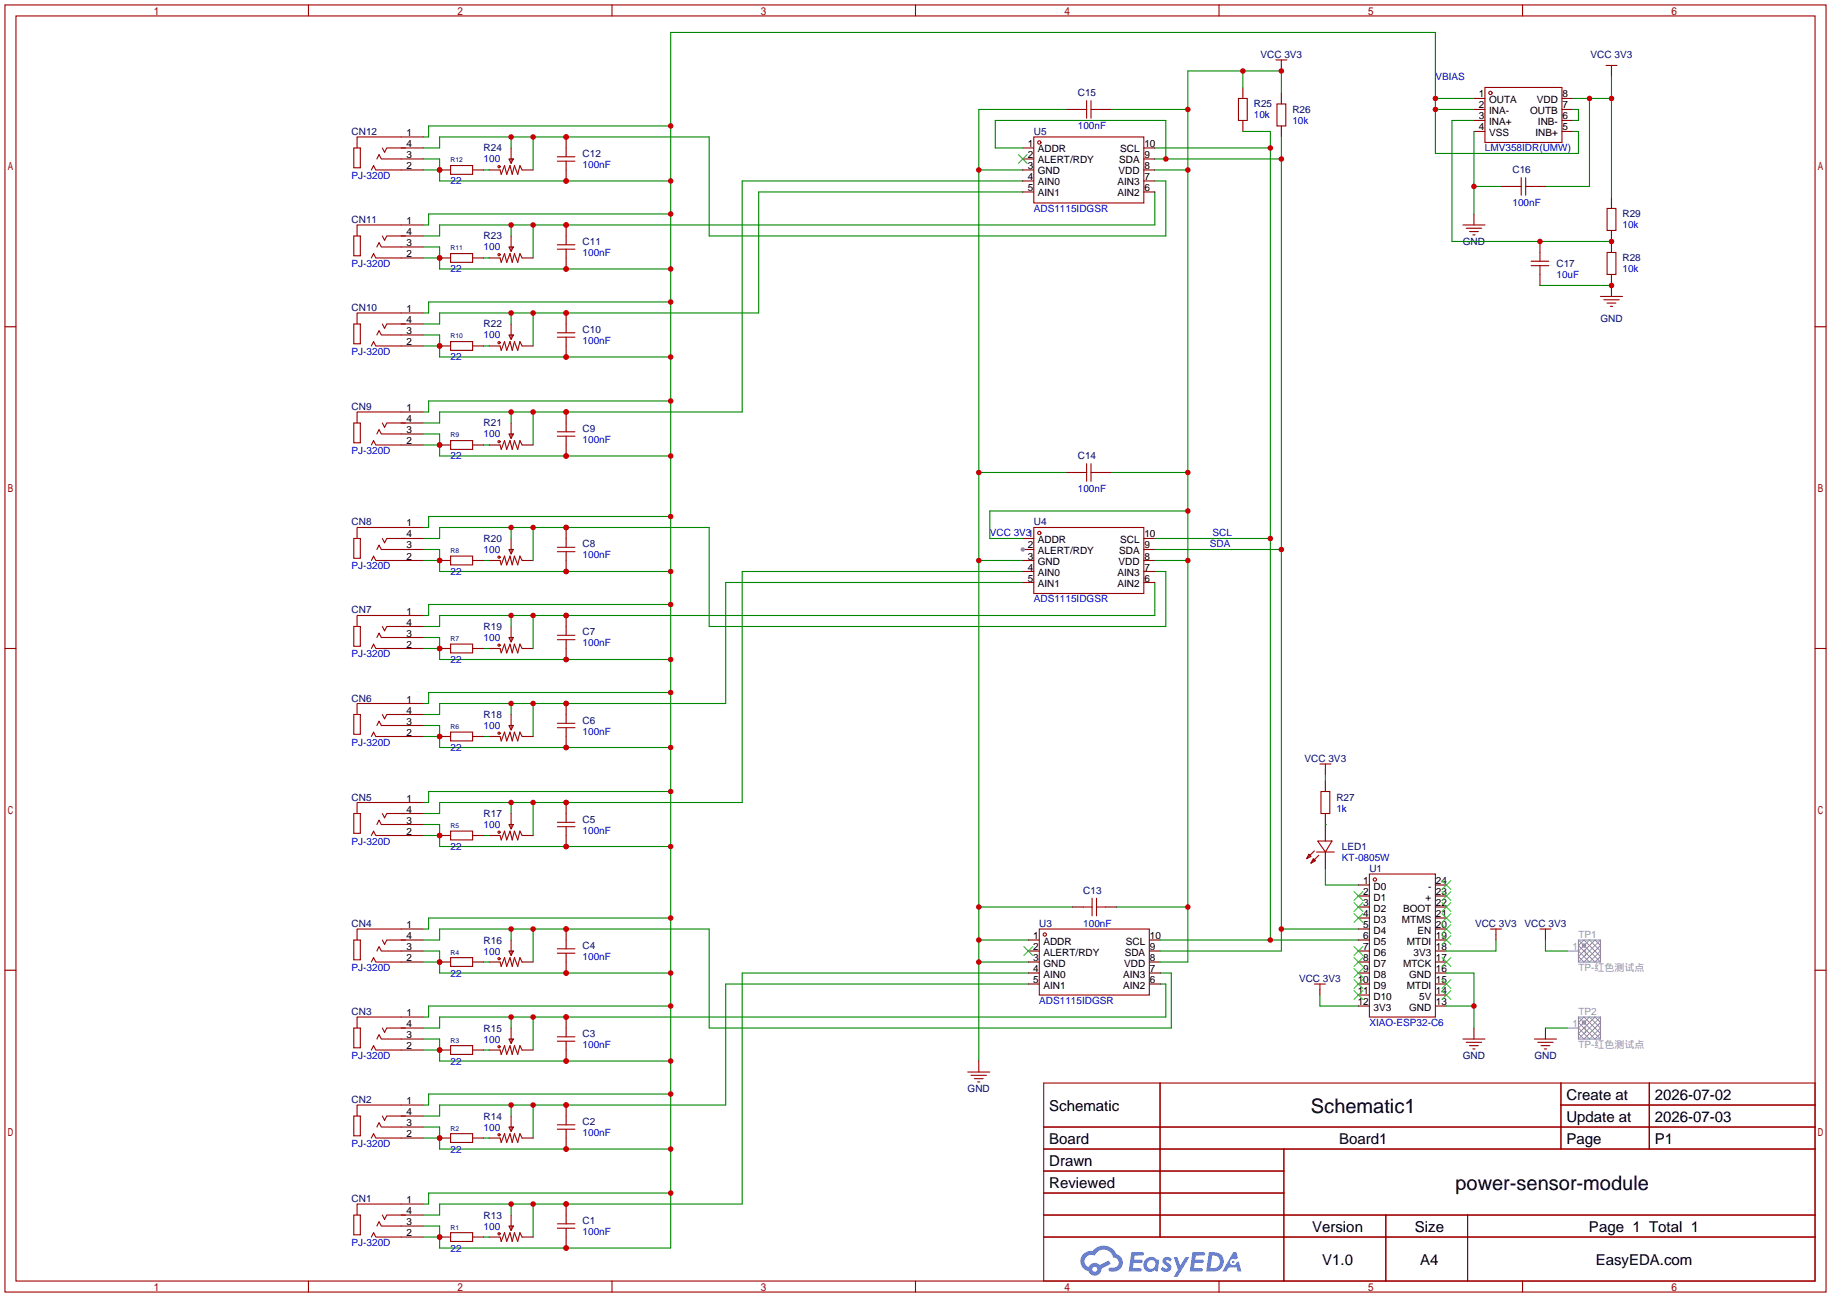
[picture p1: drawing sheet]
<svg xmlns="http://www.w3.org/2000/svg" width="423mm" height="299mm" viewBox="0 0 423 299" stroke-linecap="round" stroke-linejoin="round" font-family="sans-serif">
<defs><g id="words">
<g font-size="4.6">
<text x="302.6" y="257">Schematic1</text>
<text x="336" y="274.8">power-sensor-module</text>
</g>
<g font-size="3.5">
<text x="242.2" y="256.4">Schematic</text>
<text x="361.6" y="253.9">Create at</text>
<text x="382" y="253.9">2026-07-02</text>
<text x="361.6" y="259">Update at</text>
<text x="382" y="259">2026-07-03</text>
<text x="242.2" y="264">Board</text>
<text x="242.2" y="269.1">Drawn</text>
<text x="309.1" y="264">Board1</text>
<text x="361.6" y="264">Page</text>
<text x="382" y="264">P1</text>
<text x="242.2" y="274.2">Reviewed</text>
<text x="302.9" y="284.4">Version</text>
<text x="326.6" y="284.4">Size</text>
<text x="366.8" y="284.4">Page 1 Total 1</text>
<text x="305.2" y="292">V1.0</text>
<text x="327.8" y="292">A4</text>
<text x="368.3" y="292">EasyEDA.com</text>
</g>
<g font-size="2.3" fill="#000080">
<text x="291" y="13.4">VCC 3V3</text>
<text x="367.2" y="13.4">VCC 3V3</text>
<text x="248.8" y="22.3">C15</text>
<text x="289.4" y="24.8">R25</text>
<text x="298.3" y="26.1">R26</text>
<text x="81.2" y="31.2">CN12</text>
<text x="111.6" y="35">R24</text>
<text x="238.6" y="31.2">U5</text>
<text x="134.5" y="36.2">C12</text>
<text x="349.1" y="40.1">C16</text>
<text x="81.2" y="51.5">CN11</text>
<text x="374.5" y="50.2">R29</text>
<text x="111.6" y="55.3">R23</text>
<text x="134.5" y="56.6">C11</text>
<text x="337.7" y="56.6">GND</text>
<text x="359.3" y="61.6">C17</text>
<text x="374.5" y="60.4">R28</text>
<text x="81.2" y="71.8">CN10</text>
<text x="111.6" y="75.6">R22</text>
<text x="134.5" y="76.9">C10</text>
<text x="369.4" y="74.3">GND</text>
<text x="81.2" y="94.7">CN9</text>
<text x="111.6" y="98.5">R21</text>
<text x="134.5" y="99.7">C9</text>
<text x="248.8" y="106.1">C14</text>
<text x="81.2" y="121.3">CN8</text>
<text x="111.6" y="125.1">R20</text>
<text x="238.6" y="121.3">U4</text>
<text x="134.5" y="126.4">C8</text>
<text x="81.2" y="141.7">CN7</text>
<text x="111.6" y="145.5">R19</text>
<text x="134.5" y="146.7">C7</text>
<text x="81.2" y="162">CN6</text>
<text x="111.6" y="165.8">R18</text>
<text x="134.5" y="167.1">C6</text>
<text x="301.1" y="175.9">VCC 3V3</text>
<text x="81.2" y="184.8">CN5</text>
<text x="308.5" y="184.8">R27</text>
<text x="111.6" y="188.6">R17</text>
<text x="134.5" y="189.9">C5</text>
<text x="309.8" y="196.3">LED1</text>
<text x="316.1" y="201.3">U1</text>
<text x="250.1" y="206.4">C13</text>
<text x="81.2" y="214">CN4</text>
<text x="239.9" y="214">U3</text>
<text x="340.5" y="214">VCC 3V3</text>
<text x="351.9" y="214">VCC 3V3</text>
<text x="111.6" y="217.9">R16</text>
<text x="134.5" y="219.1">C4</text>
<text x="299.9" y="226.7">VCC 3V3</text>
<text x="81.2" y="234.4">CN3</text>
<text x="111.6" y="238.2">R15</text>
<text x="134.5" y="239.4">C3</text>
<text x="337.7" y="244.5">GND</text>
<text x="354.2" y="244.5">GND</text>
<text x="81.2" y="254.7">CN2</text>
<text x="223.4" y="252.1">GND</text>
<text x="111.6" y="258.5">R14</text>
<text x="134.5" y="259.8">C2</text>
<text x="81.2" y="277.5">CN1</text>
<text x="111.6" y="281.4">R13</text>
<text x="134.5" y="282.6">C1</text>
</g>
<g font-size="2.3" fill="#00f">
<text x="331.3" y="18.5">VBIAS</text>
<text x="248.8" y="29.9">100nF</text>
<text x="289.4" y="27.4">10k</text>
<text x="298.3" y="28.6">10k</text>
<text x="342.8" y="35">LMV358IDR(UMW)</text>
<text x="81.2" y="41.3">PJ-320D</text>
<text x="111.6" y="37.5">100</text>
<text x="134.5" y="38.8">100nF</text>
<text x="104" y="42.6">22</text>
<text x="349.1" y="47.7">100nF</text>
<text x="238.6" y="48.9">ADS1115IDGSR</text>
<text x="374.5" y="52.8">10k</text>
<text x="111.6" y="57.8">100</text>
<text x="134.5" y="59.1">100nF</text>
<text x="81.2" y="61.6">PJ-320D</text>
<text x="104" y="62.9">22</text>
<text x="359.3" y="64.2">10uF</text>
<text x="374.5" y="62.9">10k</text>
<text x="81.2" y="82">PJ-320D</text>
<text x="104" y="83.2">22</text>
<text x="111.6" y="78.2">100</text>
<text x="134.5" y="79.4">100nF</text>
<text x="111.6" y="101">100</text>
<text x="81.2" y="104.8">PJ-320D</text>
<text x="104" y="106.1">22</text>
<text x="134.5" y="102.3">100nF</text>
<text x="248.8" y="113.7">100nF</text>
<text x="228.5" y="123.9">VCC 3V31</text>
<text x="279.9" y="123.9">SCL</text>
<text x="81.2" y="131.5">PJ-320D</text>
<text x="111.6" y="127.7">100</text>
<text x="134.5" y="129">100nF</text>
<text x="279.3" y="126.4">SDA</text>
<text x="104" y="132.8">22</text>
<text x="238.6" y="139.1">ADS1115IDGSR</text>
<text x="111.6" y="148">100</text>
<text x="134.5" y="149.3">100nF</text>
<text x="81.2" y="151.8">PJ-320D</text>
<text x="104" y="153.1">22</text>
<text x="81.2" y="172.1">PJ-320D</text>
<text x="104" y="173.4">22</text>
<text x="111.6" y="168.3">100</text>
<text x="134.5" y="169.6">100nF</text>
<text x="111.6" y="191.2">100</text>
<text x="308.5" y="187.4">1k</text>
<text x="81.2" y="195">PJ-320D</text>
<text x="104" y="196.3">22</text>
<text x="134.5" y="192.5">100nF</text>
<text x="309.8" y="198.8">KT-0805W</text>
<text x="250.1" y="214">100nF</text>
<text x="111.6" y="220.4">100</text>
<text x="134.5" y="221.7">100nF</text>
<text x="81.2" y="224.2">PJ-320D</text>
<text x="104" y="225.5">22</text>
<text x="239.9" y="231.8">ADS1115IDGSR</text>
<text x="316.1" y="236.9">XIAO-ESP32-C6</text>
<text x="81.2" y="244.5">PJ-320D</text>
<text x="104" y="245.8">22</text>
<text x="111.6" y="240.7">100</text>
<text x="134.5" y="242">100nF</text>
<text x="111.6" y="261">100</text>
<text x="134.5" y="262.3">100nF</text>
<text x="81.2" y="264.8">PJ-320D</text>
<text x="104" y="266.1">22</text>
<text x="81.2" y="287.7">PJ-320D</text>
<text x="111.6" y="283.9">100</text>
<text x="134.5" y="285.2">100nF</text>
<text x="104" y="289">22</text>
</g>
<g font-size="2.3">
<text x="341.4" y="22.5">1</text>
<text x="343.7" y="23.8">OUTA</text>
<text x="354.7" y="23.8">VDD</text>
<text x="360.7" y="22.5">8</text>
<text x="341.4" y="25">2</text>
<text x="341.4" y="27.6">3</text>
<text x="343.7" y="26.3">INA-</text>
<text x="343.7" y="28.9">INA+</text>
<text x="353.2" y="26.3">OUTB</text>
<text x="355" y="28.9">INB-</text>
<text x="360.7" y="27.6">6</text>
<text x="360.7" y="25">7</text>
<text x="93.9" y="33.9">4</text>
<text x="93.9" y="31.4">1</text>
<text x="237.2" y="33.9">1</text>
<text x="239.6" y="35.2">ADDR</text>
<text x="258.6" y="35.2">SCL</text>
<text x="264.2" y="33.9">10</text>
<text x="341.4" y="30.1">4</text>
<text x="343.7" y="31.4">VSS</text>
<text x="354.4" y="31.4">INB+</text>
<text x="360.7" y="30.1">5</text>
<text x="93.9" y="39">2</text>
<text x="93.9" y="36.5">3</text>
<text x="237.2" y="36.5">2</text>
<text x="237.2" y="39">3</text>
<text x="237.2" y="41.6">4</text>
<text x="239.6" y="37.7">ALERT/RDY</text>
<text x="239.6" y="40.3">GND</text>
<text x="258.2" y="40.3">VDD</text>
<text x="258.3" y="37.7">SDA</text>
<text x="264.2" y="41.6">7</text>
<text x="264.2" y="39">8</text>
<text x="264.2" y="36.5">9</text>
<text x="237.2" y="44.1">5</text>
<text x="239.6" y="42.8">AIN0</text>
<text x="239.6" y="45.4">AIN1</text>
<text x="258" y="45.4">AIN2</text>
<text x="258" y="42.8">AIN3</text>
<text x="264.2" y="44.1">6</text>
<text x="93.9" y="51.7">1</text>
<text x="93.9" y="54.3">4</text>
<text x="93.9" y="59.3">2</text>
<text x="93.9" y="56.8">3</text>
<text x="93.9" y="74.6">4</text>
<text x="93.9" y="77.1">3</text>
<text x="93.9" y="72">1</text>
<text x="93.9" y="79.7">2</text>
<text x="93.9" y="94.9">1</text>
<text x="93.9" y="97.4">4</text>
<text x="93.9" y="100">3</text>
<text x="93.9" y="102.5">2</text>
<text x="93.9" y="124.1">4</text>
<text x="93.9" y="121.6">1</text>
<text x="239.6" y="125.4">ADDR</text>
<text x="258.6" y="125.4">SCL</text>
<text x="264.2" y="124.1">10</text>
<text x="93.9" y="129.2">2</text>
<text x="93.9" y="126.6">3</text>
<text x="237.2" y="126.6">2</text>
<text x="237.2" y="129.2">3</text>
<text x="237.2" y="131.7">4</text>
<text x="239.6" y="127.9">ALERT/RDY</text>
<text x="239.6" y="130.5">GND</text>
<text x="258.2" y="130.5">VDD</text>
<text x="258.3" y="127.9">SDA</text>
<text x="264.2" y="131.7">7</text>
<text x="264.2" y="129.2">8</text>
<text x="264.2" y="126.6">9</text>
<text x="237.2" y="134.3">5</text>
<text x="239.6" y="133">AIN0</text>
<text x="239.6" y="135.5">AIN1</text>
<text x="258" y="135.5">AIN2</text>
<text x="258" y="133">AIN3</text>
<text x="264.2" y="134.3">6</text>
<text x="93.9" y="141.9">1</text>
<text x="93.9" y="144.4">4</text>
<text x="93.9" y="149.5">2</text>
<text x="93.9" y="147">3</text>
<text x="93.9" y="164.7">4</text>
<text x="93.9" y="167.3">3</text>
<text x="93.9" y="162.2">1</text>
<text x="93.9" y="169.8">2</text>
<text x="93.9" y="185.1">1</text>
<text x="93.9" y="187.6">4</text>
<text x="93.9" y="190.1">3</text>
<text x="93.9" y="192.7">2</text>
<text x="314.7" y="204.1">1</text>
<text x="314.7" y="206.7">2</text>
<text x="314.7" y="209.2">3</text>
<text x="317" y="205.4">D0</text>
<text x="317" y="207.9">D1</text>
<text x="329.1" y="207.9">+</text>
<text x="329.6" y="205.4">-</text>
<text x="331.5" y="209.2">22</text>
<text x="331.5" y="206.7">23</text>
<text x="331.5" y="204.1">24</text>
<text x="93.9" y="214.3">1</text>
<text x="314.7" y="211.7">4</text>
<text x="314.7" y="214.3">5</text>
<text x="317" y="210.5">D2</text>
<text x="317" y="213">D3</text>
<text x="317" y="215.5">D4</text>
<text x="323.6" y="213">MTMS</text>
<text x="323.9" y="210.5">BOOT</text>
<text x="327.2" y="215.5">EN</text>
<text x="331.5" y="214.3">20</text>
<text x="331.5" y="211.7">21</text>
<text x="93.9" y="216.8">4</text>
<text x="93.9" y="221.9">2</text>
<text x="93.9" y="219.4">3</text>
<text x="238.5" y="216.8">1</text>
<text x="238.5" y="219.4">2</text>
<text x="238.5" y="221.9">3</text>
<text x="240.8" y="218.1">ADDR</text>
<text x="240.8" y="220.6">ALERT/RDY</text>
<text x="259.6" y="220.6">SDA</text>
<text x="259.9" y="218.1">SCL</text>
<text x="265.4" y="221.9">8</text>
<text x="265.4" y="219.4">9</text>
<text x="265.4" y="216.8">10</text>
<text x="314.7" y="216.8">6</text>
<text x="314.7" y="219.4">7</text>
<text x="314.7" y="221.9">8</text>
<text x="317" y="218.1">D5</text>
<text x="317" y="220.6">D6</text>
<text x="324.8" y="218.1">MTDI</text>
<text x="326.3" y="220.6">3V3</text>
<text x="331.5" y="221.9">17</text>
<text x="331.5" y="219.4">18</text>
<text x="331.5" y="216.8">19</text>
<text x="238.5" y="224.4">4</text>
<text x="238.5" y="227">5</text>
<text x="240.8" y="223.2">GND</text>
<text x="240.8" y="225.7">AIN0</text>
<text x="259.2" y="225.7">AIN3</text>
<text x="259.5" y="223.2">VDD</text>
<text x="265.4" y="227">6</text>
<text x="265.4" y="224.4">7</text>
<text x="313.4" y="227">10</text>
<text x="314.7" y="224.4">9</text>
<text x="317" y="223.2">D7</text>
<text x="317" y="225.7">D8</text>
<text x="323.9" y="223.2">MTCK</text>
<text x="325.3" y="225.7">GND</text>
<text x="331.5" y="227">15</text>
<text x="331.5" y="224.4">16</text>
<text x="240.8" y="228.2">AIN1</text>
<text x="259.2" y="228.2">AIN2</text>
<text x="313.4" y="229.5">11</text>
<text x="313.4" y="232.1">12</text>
<text x="317" y="228.2">D9</text>
<text x="317" y="230.8">D10</text>
<text x="317" y="233.3">3V3</text>
<text x="324.8" y="228.2">MTDI</text>
<text x="325.3" y="233.3">GND</text>
<text x="327.6" y="230.8">5V</text>
<text x="331.5" y="232.1">13</text>
<text x="331.5" y="229.5">14</text>
<text x="93.9" y="237.1">4</text>
<text x="93.9" y="239.7">3</text>
<text x="93.9" y="234.6">1</text>
<text x="93.9" y="242.2">2</text>
<text x="93.9" y="257.5">4</text>
<text x="93.9" y="254.9">1</text>
<text x="93.9" y="262.5">2</text>
<text x="93.9" y="260">3</text>
<text x="93.9" y="280.3">4</text>
<text x="93.9" y="277.8">1</text>
<text x="93.9" y="285.4">2</text>
<text x="93.9" y="282.9">3</text>
</g>
<g font-size="2.3" fill="#999">
<text x="363" y="219.4">1</text>
<text x="364.4" y="216.6">TP1</text>
<text x="365.3" y="220.6">1</text>
<text x="364.4" y="224.2">TP-红色测试点</text>
<text x="363" y="237.1">1</text>
<text x="364.4" y="234.4">TP2</text>
<text x="365.3" y="238.4">1</text>
<text x="364.4" y="242">TP-红色测试点</text>
</g>
<g font-size="1.6" fill="#000080">
<text x="104" y="37.5">R12</text>
<text x="104" y="57.8">R11</text>
<text x="104" y="78.2">R10</text>
<text x="104" y="101">R9</text>
<text x="104" y="127.7">R8</text>
<text x="104" y="148">R7</text>
<text x="104" y="168.3">R6</text>
<text x="104" y="191.2">R5</text>
<text x="104" y="220.4">R4</text>
<text x="104" y="240.7">R3</text>
<text x="104" y="261">R2</text>
<text x="104" y="283.9">R1</text>
</g>
</g></defs>
<g fill="none" stroke="#a10000" stroke-width=".25">
<path d="M1.1 1.1h420.4v297.2h-420.4zM3.7 3.7h415.3v292.1h-415.3zM71.2 1.1v2.6M141.3 1.1v2.6M211.3 1.1v2.6M281.4 1.1v2.6M351.5 1.1v2.6M1.1 75.4h2.6M419 75.4h2.5M1.1 149.7h2.6M419 149.7h2.5M1.1 224h2.6"/>
<path d="M419 224h2.5M240.9 250.1h178.1v45.7h-178.1zM267.8 250.1v35.5M360.3 250.1v15.2M360.3 255.1h58.7M380.7 250.1v15.2M240.9 260.2h178.1M240.9 265.3h178.1M240.9 270.4h55.5M240.9 275.5h55.5M296.4 265.3v30.5M71.2 295.8v2.5"/>
<path d="M141.3 295.8v2.5M211.3 295.8v2.5M240.9 280.5h178.1M240.9 285.6h178.1M281.4 295.8v2.5M319.9 280.5v15.3M338.8 280.5v15.3M351.5 295.8v2.5"/>
</g>
<g fill="#5487ff">
<path d="M268.7 290.5a1.3 1.3 0 0 1 1.8 .2l-.4 .7a.54 .54 0 0 0-.9-.3l.1 .2a1.28 1.28 0 0 1 .8 2.1 1.53 1.53 0 0 1-2.2-.3l.5-.6 .8 .4a.31 .31 0 0 0 .4-.2 .31 .31 0 0 0-.3-.4 1.12 1.12 0 0 1-.6-1.8z"/>
<path d="M270.9 290.3h.9l.6 1.9 1.2-1.9h.9l-2.7 4.5h-.9l1-1.7z"/>
<path d="M261.2 289.1h2.2a.46 .46 0 0 1 .5 .1 .46 .46 0 0 1 .1 .5l-.3 .2h-1.8l-.1 .9h1.6a.4 .4 0 0 1 .4 .5 .4 .4 0 0 1-.4 .3h-1.7l-.2 1.2h1.4a.46 .46 0 0 1 .5 .1 .46 .46 0 0 1 .1 .5l-.3 .2h-2.7z"/>
<path d="M275.3 289.1h2.2a.47 .47 0 0 1 .5 .1 .47 .47 0 0 1 .1 .5l-.3 .2h-1.8l-.1 .9h1.6a.4 .4 0 0 1 .4 .5 .4 .4 0 0 1-.4 .3h-1.7l-.2 1.2h1.4a.46 .46 0 0 1 .5 .1 .46 .46 0 0 1 .1 .5l-.3 .2h-2.7z"/>
<path d="M284.7 289.1h.7l.3 1.4-.6 .3a.75 .75 0 0 0-1.1 .3 .75 .75 0 0 0 .5 1.1 .75 .75 0 0 0 .9-.7l.5-.3 .7 2.4h-.9l-.2-1h-1.9l-.5 1h-.9z"/>
<path d="M279.1 289.1l-.7 4.5h1.5a2.27 2.27 0 0 0 2.6-2.3 2.27 2.27 0 0 0-2.7-2.2zM279.8 289.9a1.5 1.5 0 0 1 1.8 1.5 1.5 1.5 0 0 1-1.9 1.4h-.3z"/>
<path d="M264.5 290.7a1.6 1.6 0 0 0-.3 2.3 1.6 1.6 0 0 0 2.3 .2l.8 .4 .3-2.5-.2-.3h-.5a1.58 1.58 0 0 0-2.4-.1zM265.1 291.3a.99 .99 0 0 1 1.6 .5 .99 .99 0 0 1-1.3 1.1 .98 .98 0 0 1-.3-1.6z"/>
<path d="M250.1 289.5a2.37 2.37 0 0 0 1.2 4 1.54 1.54 0 0 0 1.7 1 1.54 1.54 0 0 0 1.3-1.6l2.1-1.1-.5-.8-2 1.1a1.57 1.57 0 0 0-2.6 .5 1.5 1.5 0 0 1-.8-2.1 1.5 1.5 0 0 1 2.2-.5 2.23 2.23 0 0 1 2.3-1.5 2.23 2.23 0 0 1 2 1.9 1.16 1.16 0 0 1 1.2 1 1.16 1.16 0 0 1-1.1 1.3h-.6a.47 .47 0 0 0-.6 .4 .47 .47 0 0 0 .4 .5 2.14 2.14 0 0 0 2.7-1.3 2.14 2.14 0 0 0-1.3-2.8 3.2 3.2 0 0 0-5.5-.7l-1.1 .1zM252.1 293.1a.6 .6 0 0 1 1.2 0 .6 .6 0 0 1-1.2 0z"/>
<circle cx="284.7" cy="291.4" r=".28"/>
</g>
<g fill="none" stroke="#a10000" stroke-width=".25">
<path d="M316.1 201.8h15.2v33h-15.2z"/>
<circle cx="317.4" cy="203.1" r=".38"/>
</g>
<g fill="none" stroke="#870000" stroke-width=".25">
<path d="M313.6 204.3h2.5M313.6 206.9h2.5M313.6 209.4h2.5M313.6 212h2.5M313.6 214.5h2.5M313.6 217h2.5M313.6 219.6h2.5M331.3 204.3h2.6M331.3 206.9h2.6M331.3 209.4h2.6M331.3 212h2.6M331.3 214.5h2.6"/>
<path d="M331.3 217h2.6M331.3 219.6h2.6M313.6 222.1h2.5M313.6 224.7h2.5M313.6 227.2h2.5M313.6 229.7h2.5M313.6 232.3h2.5M331.3 222.1h2.6M331.3 224.7h2.6M331.3 227.2h2.6M331.3 229.7h2.6M331.3 232.3h2.6"/>
</g>
<g fill="none" stroke="#3c3" stroke-width=".25">
<path d="M312.5 205.9l2.1 2M312.5 208.4l2.1 2M312.5 210.9l2.1 2.1M312.5 218.6l2.1 2M314.6 205.9l-2.1 2M314.6 208.4l-2.1 2M314.6 210.9l-2.1 2.1M314.6 218.6l-2.1 2M332.9 216l2 2.1M332.9 213.5l2 2M332.9 210.9l2 2.1M332.9 208.4l2 2"/>
<path d="M332.9 205.9l2 2M332.9 203.3l2 2.1M334.9 203.3l-2 2.1M334.9 205.9l-2 2M334.9 208.4l-2 2M334.9 216l-2 2.1M334.9 213.5l-2 2M334.9 210.9l-2 2.1M312.5 221.1l2.1 2M312.5 223.6l2.1 2.1M312.5 226.2l2.1 2M312.5 228.7l2.1 2.1"/>
<path d="M314.6 221.1l-2.1 2M314.6 223.6l-2.1 2.1M314.6 226.2l-2.1 2M314.6 228.7l-2.1 2.1M332.9 226.2l2 2M332.9 228.7l2 2.1M332.9 221.1l2 2M334.9 228.7l-2 2.1M334.9 226.2l-2 2M334.9 221.1l-2 2"/>
</g>
<path d="M237.4 224.7h-66.1v53.3h-69.8v2.5h-3.8M118 278v2.5M123.1 278v7.6" fill="none" stroke="#008700" stroke-width=".25"/>
<g fill="#c00">
<circle cx="118" cy="278" r=".63"/>
<circle cx="123.1" cy="278" r=".63"/>
<circle cx="130.7" cy="278" r=".63"/>
</g>
<path d="M333.9 224.7h6.3v12.7M333.9 232.3h6.3" fill="none" stroke="#008700" stroke-width=".25"/>
<circle cx="340.2" cy="232.3" r=".63" fill="#c00"/>
<path d="M225.9 39.2h10.2M246.3 25.3h-20.4v219.7M225.9 109.1h20.4M225.9 129.4h10.2M225.9 209.4h21.6M225.9 217h11.5M225.9 222.1h11.5" fill="none" stroke="#008700" stroke-width=".25"/>
<g fill="#c00">
<circle cx="225.9" cy="39.2" r=".63"/>
<circle cx="225.9" cy="109.1" r=".63"/>
<circle cx="225.9" cy="129.4" r=".63"/>
<circle cx="225.9" cy="209.4" r=".63"/>
<circle cx="225.9" cy="217" r=".63"/>
<circle cx="225.9" cy="222.1" r=".63"/>
</g>
<path d="M237.4 227.2h-69.9v27.9h-66v2.6h-3.8M118 255.1v2.6M123.1 255.1v7.7" fill="none" stroke="#008700" stroke-width=".25"/>
<g fill="#c00">
<circle cx="130.7" cy="255.1" r=".63"/>
<circle cx="123.1" cy="255.1" r=".63"/>
<circle cx="118" cy="255.1" r=".63"/>
</g>
<path d="M236.1 134.5h-68.6v27.9h-66v2.6h-3.8M118 162.4v2.6M123.1 162.4v7.7" fill="none" stroke="#008700" stroke-width=".25"/>
<g fill="#c00">
<circle cx="130.7" cy="162.4" r=".63"/>
<circle cx="123.1" cy="162.4" r=".63"/>
<circle cx="118" cy="162.4" r=".63"/>
</g>
<path d="M236.1 132h-64.8v53.3h-69.8v2.5h-3.8M118 185.3v2.5M123.1 185.3v7.6" fill="none" stroke="#008700" stroke-width=".25"/>
<g fill="#c00">
<circle cx="130.7" cy="185.3" r=".63"/>
<circle cx="123.1" cy="185.3" r=".63"/>
<circle cx="118" cy="185.3" r=".63"/>
</g>
<g fill="none" stroke="#a10000" stroke-width=".25">
<path d="M342.8 20.2h17.8v12.7h-17.8z"/>
<circle cx="344" cy="21.5" r=".38"/>
</g>
<path d="M340.2 22.7h2.6M340.2 25.3h2.6M340.2 27.8h2.6M340.2 30.4h2.6M360.6 22.7h2.5M360.6 25.3h2.5M360.6 27.8h2.5M360.6 30.4h2.5" fill="none" stroke="#870000" stroke-width=".25"/>
<path d="M340.2 30.4v19M340.2 43.1h6.4" fill="none" stroke="#008700" stroke-width=".25"/>
<circle cx="340.2" cy="43.1" r=".63" fill="#c00"/>
<g fill="none" stroke="#008700" stroke-width=".25">
<path d="M111.6 39.2h1.3M363.1 25.3h1.3v2.5h-1.3M111.6 59.6h1.3M118 51.9v2.6M123.1 51.9v7.7M266.6 44.3v7.6h-165.1v2.6h-3.8M111.6 79.9h1.3M111.6 102.7h1.3M111.6 129.4h1.3M111.6 149.7h1.3M111.6 170.1h1.3M111.6 192.9h1.3"/>
<path d="M345.3 217v2.6h-11.4M111.6 222.1h1.3M304.7 229.7v2.6h8.9M111.6 242.4h1.3M111.6 262.8h1.3M111.6 285.6h1.3"/>
</g>
<g fill="none" stroke="#870000" stroke-width=".25">
<path d="M295.8 15.1v1.3M372 16.4v1.3M112.9 39.2h2.5M118 34.2v2.5M120.5 39.2h2.6M112.9 59.6h2.5M118 54.5v2.5M120.5 59.6h2.6M340.2 49.4v2.5M112.9 79.9h2.5M118 74.8v2.5M120.5 79.9h2.6"/>
<path d="M372 65.9v2.6M118 97.7v2.5M112.9 102.7h2.5M120.5 102.7h2.6M112.9 129.4h2.5M118 124.3v2.6M120.5 129.4h2.6M112.9 149.7h2.5M118 144.7v2.5M120.5 149.7h2.6M112.9 170.1h2.5M118 165v2.5"/>
<path d="M120.5 170.1h2.6M112.9 192.9h2.5M118 187.8v2.6M120.5 192.9h2.6M118 217v2.6M345.3 215.8v1.2M112.9 222.1h2.5M118 237.4v2.5M120.5 222.1h2.6M304.7 228.5v1.2M340.2 237.4v2.5M112.9 242.4h2.5"/>
<path d="M118 257.7v2.5M120.5 242.4h2.6M225.9 245v2.5M112.9 262.8h2.5M120.5 262.8h2.6M112.9 285.6h2.5M118 280.5v2.6M120.5 285.6h2.6"/>
</g>
<g fill="none" stroke="#a10000" stroke-width=".25">
<path d="M294.5 13.8h2.6M295.8 13.8v1.3M370.7 15.1h2.6M372 15.1v1.3M115.4 39.2l.3 1.1 .8-2.1 .5 2.1 .7-2.1 .5 2.1 .5-2.1 .8 2.1 .5-2.1 .5 1M117.5 36.7h1l-.5 1zM118 36.7v1M115.4 59.6l.3 1 .8-2.1 .5 2.1 .7-2.1 .5 2.1 .5-2.1 .8 2.1 .5-2.1 .5 1.1M117.5 57h1l-.5 1zM118 57v1M337.7 51.9h5.1M338.5 52.7h3.5"/>
<path d="M339.2 53.5h2M340 54.2h.5M115.4 79.9l.3 1 .8-2 .5 2 .7-2 .5 2 .5-2 .8 2 .5-2 .5 1M117.5 77.3h1l-.5 1.1zM118 77.3v1.1M369.4 68.5h5.1M370.2 69.2h3.6M371 70h2M371.7 70.7h.5M115.4 102.7l.3 1.1 .8-2.1 .5 2.1 .7-2.1 .5 2.1 .5-2.1 .8 2.1 .5-2.1 .5 1M117.5 100.2h1l-.5 1zM118 100.2v1"/>
<path d="M115.4 129.4l.3 1 .8-2 .5 2 .7-2 .5 2 .5-2 .8 2 .5-2 .5 1M117.5 126.9h1l-.5 1zM118 126.9v1M115.4 149.7l.3 1 .8-2 .5 2 .7-2 .5 2 .5-2 .8 2 .5-2 .5 1M117.5 147.2h1l-.5 1zM118 147.2v1M115.4 170.1l.3 1 .8-2.1 .5 2.1 .7-2.1 .5 2.1 .5-2.1 .8 2.1 .5-2.1 .5 1.1M117.5 167.5h1l-.5 1zM118 167.5v1M115.4 192.9l.3 1 .8-2 .5 2 .7-2 .5 2 .5-2 .8 2 .5-2 .5 1M117.5 190.4h1l-.5 1zM118 190.4v1"/>
<path d="M117.5 219.6h1l-.5 1zM118 219.6v1M344 214.5h2.6M345.3 214.5v1.3M115.4 222.1l.3 1 .8-2 .5 2 .7-2 .5 2 .5-2 .8 2 .5-2 .5 1M117.5 239.9h1l-.5 1zM118 239.9v1M303.4 227.2h2.5M304.7 227.2v1.3M337.7 239.9h5.1M115.4 242.4l.3 1.1 .8-2.1 .5 2.1 .7-2.1 .5 2.1 .5-2.1 .8 2.1 .5-2.1 .5 1M223.4 247.5h5.1"/>
<path d="M224.2 248.3h3.5M224.9 249h2M225.7 249.8h.5M338.5 240.7h3.5M339.2 241.4h2M340 242.2h.5M115.4 262.8l.3 1 .8-2.1 .5 2.1 .7-2.1 .5 2.1 .5-2.1 .8 2.1 .5-2.1 .5 1.1M117.5 260.2h1l-.5 1zM118 260.2v1M115.4 285.6l.3 1 .8-2 .5 2 .7-2 .5 2 .5-2 .8 2 .5-2 .5 1M117.5 283.1h1l-.5 1zM118 283.1v1"/>
<circle cx="115.2" cy="38.5" r=".25"/>
<circle cx="115.2" cy="58.8" r=".25"/>
<circle cx="115.2" cy="79.1" r=".25"/>
<circle cx="115.2" cy="102" r=".25"/>
<circle cx="115.2" cy="128.7" r=".25"/>
<circle cx="115.2" cy="149" r=".25"/>
<circle cx="115.2" cy="169.3" r=".25"/>
<circle cx="115.2" cy="192.2" r=".25"/>
<circle cx="115.2" cy="221.4" r=".25"/>
<circle cx="115.2" cy="241.7" r=".25"/>
<circle cx="115.2" cy="262" r=".25"/>
<circle cx="115.2" cy="284.9" r=".25"/>
</g>
<g fill="#c00">
<circle cx="130.7" cy="51.9" r=".63"/>
<circle cx="123.1" cy="51.9" r=".63"/>
<circle cx="118" cy="51.9" r=".63"/>
</g>
<path d="M266.6 134.5v7.6h-165.1v2.6h-3.8M118 142.1v2.6M123.1 142.1v7.6" fill="none" stroke="#008700" stroke-width=".25"/>
<g fill="#c00">
<circle cx="130.7" cy="142.1" r=".63"/>
<circle cx="123.1" cy="142.1" r=".63"/>
<circle cx="118" cy="142.1" r=".63"/>
</g>
<path d="M118 234.8v2.6M123.1 234.8v7.6M267.8 227.2h1.3v7.6h-167.6v2.6h-3.8" fill="none" stroke="#008700" stroke-width=".25"/>
<g fill="#c00">
<circle cx="118" cy="234.8" r=".63"/>
<circle cx="123.1" cy="234.8" r=".63"/>
<circle cx="130.7" cy="234.8" r=".63"/>
</g>
<path d="M97.7 124.3h3.8v-2.5h62.2v22.9h105.4v-12.7h-2.5M118 121.8v2.5M123.1 121.8v7.6" fill="none" stroke="#008700" stroke-width=".25"/>
<g fill="#c00">
<circle cx="130.7" cy="121.8" r=".63"/>
<circle cx="123.1" cy="121.8" r=".63"/>
<circle cx="118" cy="121.8" r=".63"/>
</g>
<path d="M97.7 34.2h3.8v-2.6h62.2v22.9h105.4v-12.7h-2.5M118 31.6v2.6M123.1 31.6v7.6" fill="none" stroke="#008700" stroke-width=".25"/>
<g fill="#c00">
<circle cx="130.7" cy="31.6" r=".63"/>
<circle cx="123.1" cy="31.6" r=".63"/>
<circle cx="118" cy="31.6" r=".63"/>
</g>
<g fill="none" stroke="#008700" stroke-width=".25">
<path d="M97.7 36.7h3.8v5.1h53.3M97.7 39.2h3.8M154.8 29.1h-55.9v2.5h-1.2M331.3 22.7h8.9M331.3 25.3h8.9M363.1 30.4h1.3v5h-33.1v-27.9h-176.5v280.7h-53.3v-5.1h-3.8M97.7 57h3.8v5.1h53.3M97.7 59.6h3.8M154.8 49.4h-55.9v2.5h-1.2M97.7 77.3h3.8v5.1h53.3M97.7 79.9h3.8M154.8 69.7h-55.9v2.6h-1.2"/>
<path d="M154.8 92.6h-55.9v2.5h-1.2M97.7 100.2h3.8v5.1h53.3M97.7 102.7h3.8M154.8 119.3h-55.9v2.5h-1.2M97.7 126.9h3.8v5.1h53.3M97.7 129.4h3.8M154.8 139.6h-55.9v2.5h-1.2M97.7 147.2h3.8v5.1h53.3M97.7 149.7h3.8M154.8 159.9h-55.9v2.5h-1.2M97.7 167.5h3.8v5.1h53.3M97.7 170.1h3.8"/>
<path d="M97.7 190.4h3.8v5.1h53.3M97.7 192.9h3.8M154.8 182.8h-55.9v2.5h-1.2M97.7 219.6h3.8v5.1h53.3M154.8 212h-55.9v2.5h-1.2M97.7 239.9h3.8v5.1h53.3M97.7 222.1h3.8M154.8 232.3h-55.9v2.5h-1.2M97.7 242.4h3.8M154.8 252.6h-55.9v2.5h-1.2M97.7 260.2h3.8v5.1h53.3M97.7 262.8h3.8"/>
<path d="M154.8 275.5h-55.9v2.5h-1.2M97.7 285.6h3.8"/>
</g>
<g fill="#c00">
<circle cx="331.3" cy="25.3" r=".63"/>
<circle cx="331.3" cy="22.7" r=".63"/>
<circle cx="154.8" cy="29.1" r=".63"/>
<circle cx="154.8" cy="41.8" r=".63"/>
<circle cx="130.7" cy="41.8" r=".63"/>
<circle cx="101.5" cy="39.2" r=".63"/>
<circle cx="154.8" cy="49.4" r=".63"/>
<circle cx="154.8" cy="62.1" r=".63"/>
<circle cx="130.7" cy="62.1" r=".63"/>
<circle cx="101.5" cy="59.6" r=".63"/>
<circle cx="154.8" cy="69.7" r=".63"/>
<circle cx="154.8" cy="82.4" r=".63"/>
<circle cx="130.7" cy="82.4" r=".63"/>
<circle cx="101.5" cy="79.9" r=".63"/>
<circle cx="154.8" cy="92.6" r=".63"/>
<circle cx="154.8" cy="105.3" r=".63"/>
<circle cx="130.7" cy="105.3" r=".63"/>
<circle cx="101.5" cy="102.7" r=".63"/>
<circle cx="154.8" cy="119.3" r=".63"/>
<circle cx="154.8" cy="132" r=".63"/>
<circle cx="130.7" cy="132" r=".63"/>
<circle cx="101.5" cy="129.4" r=".63"/>
<circle cx="154.8" cy="139.6" r=".63"/>
<circle cx="154.8" cy="152.3" r=".63"/>
<circle cx="130.7" cy="152.3" r=".63"/>
<circle cx="101.5" cy="149.7" r=".63"/>
<circle cx="154.8" cy="159.9" r=".63"/>
<circle cx="154.8" cy="172.6" r=".63"/>
<circle cx="130.7" cy="172.6" r=".63"/>
<circle cx="101.5" cy="170.1" r=".63"/>
<circle cx="154.8" cy="182.8" r=".63"/>
<circle cx="154.8" cy="195.5" r=".63"/>
<circle cx="130.7" cy="195.5" r=".63"/>
<circle cx="101.5" cy="192.9" r=".63"/>
<circle cx="154.8" cy="212" r=".63"/>
<circle cx="154.8" cy="224.7" r=".63"/>
<circle cx="130.7" cy="224.7" r=".63"/>
<circle cx="101.5" cy="222.1" r=".63"/>
<circle cx="154.8" cy="232.3" r=".63"/>
<circle cx="154.8" cy="245" r=".63"/>
<circle cx="130.7" cy="245" r=".63"/>
<circle cx="101.5" cy="242.4" r=".63"/>
<circle cx="154.8" cy="252.6" r=".63"/>
<circle cx="154.8" cy="265.3" r=".63"/>
<circle cx="130.7" cy="265.3" r=".63"/>
<circle cx="101.5" cy="262.8" r=".63"/>
<circle cx="154.8" cy="275.5" r=".63"/>
<circle cx="130.7" cy="288.2" r=".63"/>
<circle cx="101.5" cy="285.6" r=".63"/>
</g>
<path d="M97.7 217h3.8v-2.5h62.2v22.9h106.7v-12.7h-2.6M118 214.5v2.5M123.1 214.5v7.6" fill="none" stroke="#008700" stroke-width=".25"/>
<g fill="#c00">
<circle cx="130.7" cy="214.5" r=".63"/>
<circle cx="123.1" cy="214.5" r=".63"/>
<circle cx="118" cy="214.5" r=".63"/>
</g>
<path d="M236.1 41.8h-64.8v53.3h-69.8v2.6h-3.8M118 95.1v2.6M123.1 95.1v7.6" fill="none" stroke="#008700" stroke-width=".25"/>
<g fill="#c00">
<circle cx="130.7" cy="95.1" r=".63"/>
<circle cx="123.1" cy="95.1" r=".63"/>
<circle cx="118" cy="95.1" r=".63"/>
</g>
<path d="M236.1 44.3h-61v28h-73.6v2.5h-3.8M118 72.3v2.5M123.1 72.3v7.6" fill="none" stroke="#008700" stroke-width=".25"/>
<g fill="#c00">
<circle cx="130.7" cy="72.3" r=".63"/>
<circle cx="123.1" cy="72.3" r=".63"/>
<circle cx="118" cy="72.3" r=".63"/>
</g>
<g fill="none" stroke="#a10000" stroke-width=".25">
<path d="M81.7 34.2h1.5v4.5h-1.5zM85.7 39.2l.5-1 .5 1h5.9M87 36.7l.5-1 .5 1h4.6M88.3 34.2l.5 1 .5-1h4.3M92.6 31.6h-10.2v2.6M81.7 54.5h1.5v4.6h-1.5zM85.7 59.6l.5-1.1 .5 1.1h5.9M87 57l.5-1 .5 1h4.6M88.3 54.5l.5 1 .5-1h4.3M92.6 51.9h-10.2v2.6M355.5 58.3v2M81.7 74.8h1.5v4.6h-1.5z"/>
<path d="M85.7 79.9l.5-1 .5 1h5.9M87 77.3l.5-1 .5 1h4.6M88.3 74.8l.5 1 .5-1h4.3M92.6 72.3h-10.2v2.5M353.4 61.3h4.1M353.4 60.3h4.1M355.5 61.3v2.1M81.7 97.7h1.5v4.5h-1.5zM88.3 97.7l.5 1 .5-1h4.3M92.6 95.1h-10.2v2.6M85.7 102.7l.5-1 .5 1h5.9M87 100.2l.5-1 .5 1h4.6"/>
<path d="M81.7 124.3h1.5v4.6h-1.5zM85.7 129.4l.5-1 .5 1h5.9M87 126.9l.5-1 .5 1h4.6M88.3 124.3l.5 1 .5-1h4.3M92.6 121.8h-10.2v2.5M238.6 121.8h25.4v15.2h-25.4zM81.7 144.7h1.5v4.5h-1.5zM85.7 149.7l.5-1 .5 1h5.9M87 147.2l.5-1 .5 1h4.6M88.3 144.7l.5 1 .5-1h4.3M92.6 142.1h-10.2v2.6M81.7 165h1.5v4.5h-1.5z"/>
<path d="M85.7 170.1l.5-1.1 .5 1.1h5.9M87 167.5l.5-1 .5 1h4.6M88.3 165l.5 1 .5-1h4.3M92.6 162.4h-10.2v2.6M81.7 187.8h1.5v4.6h-1.5zM85.7 192.9l.5-1 .5 1h5.9M87 190.4l.5-1 .5 1h4.6M88.3 187.8l.5 1 .5-1h4.3M92.6 185.3h-10.2v2.5M81.7 217h1.5v4.6h-1.5zM87 219.6l.5-1 .5 1h4.6M88.3 217l.5 1.1 .5-1.1h4.3"/>
<path d="M92.6 214.5h-10.2v2.5M239.9 214.5h25.4v15.2h-25.4zM81.7 237.4h1.5v4.5h-1.5zM85.7 222.1l.5-1 .5 1h5.9M87 239.9l.5-1 .5 1h4.6M88.3 237.4l.5 1 .5-1h4.3M92.6 234.8h-10.2v2.6M81.7 257.7h1.5v4.6h-1.5zM85.7 242.4l.5-1 .5 1h5.9M88.3 257.7l.5 1 .5-1h4.3M92.6 255.1h-10.2v2.6M85.7 262.8l.5-1.1 .5 1.1h5.9"/>
<path d="M87 260.2l.5-1 .5 1h4.6M92.6 278h-10.2v2.5M81.7 280.5h1.5v4.6h-1.5zM85.7 285.6l.5-1 .5 1h5.9M87 283.1l.5-1 .5 1h4.6M88.3 280.5l.5 1.1 .5-1.1h4.3"/>
<circle cx="239.9" cy="123.1" r=".38"/>
<circle cx="241.2" cy="215.8" r=".38"/>
</g>
<g fill="none" stroke="#870000" stroke-width=".25">
<path d="M92.6 34.2h5.1M92.6 39.2h5.1M92.6 36.7h5.1M92.6 31.6h5.1M92.6 54.5h5.1M92.6 59.6h5.1M92.6 57h5.1M92.6 51.9h5.1M355.5 55.8v2.5M92.6 74.8h5.1M92.6 79.9h5.1M92.6 77.3h5.1"/>
<path d="M92.6 72.3h5.1M355.5 63.4v2.5M92.6 97.7h5.1M92.6 95.1h5.1M92.6 102.7h5.1M92.6 100.2h5.1M92.6 124.3h5.1M92.6 129.4h5.1M92.6 126.9h5.1M92.6 121.8h5.1M236.1 124.3h2.5M236.1 126.9h2.5"/>
<path d="M92.6 144.7h5.1M92.6 149.7h5.1M92.6 147.2h5.1M92.6 142.1h5.1M92.6 165h5.1M92.6 170.1h5.1M92.6 167.5h5.1M92.6 162.4h5.1M92.6 187.8h5.1M92.6 192.9h5.1M92.6 190.4h5.1M92.6 185.3h5.1"/>
<path d="M92.6 217h5.1M92.6 219.6h5.1M92.6 214.5h5.1M237.4 217h2.5M237.4 219.6h2.5M265.3 217h2.5M265.3 219.6h2.5M92.6 237.4h5.1M92.6 239.9h5.1M92.6 234.8h5.1M92.6 222.1h5.1M237.4 222.1h2.5"/>
<path d="M237.4 224.7h2.5M237.4 227.2h2.5M265.3 222.1h2.5M265.3 224.7h2.5M265.3 227.2h2.5M92.6 242.4h5.1M92.6 257.7h5.1M92.6 255.1h5.1M92.6 262.8h5.1M92.6 260.2h5.1M92.6 278h5.1M92.6 280.5h5.1"/>
<path d="M92.6 285.6h5.1M92.6 283.1h5.1"/>
</g>
<path d="M236.3 218.6l2.1 2M238.4 218.6l-2.1 2" fill="none" stroke="#3c3" stroke-width=".25"/>
<circle cx="236.1" cy="126.9" r=".51" fill="#999"/>
<g fill="none" stroke="#870000" stroke-width=".25">
<path d="M236.1 34.2h2.5M236.1 36.7h2.5M236.1 39.2h2.5M264 34.2h2.6M264 36.7h2.6M264 39.2h2.6M286.9 20.2v2.5M286.9 27.8v2.6M295.8 21.5v2.5M295.8 29.1v2.5M236.1 41.8h2.5M236.1 44.3h2.5"/>
<path d="M264 41.8h2.6M264 44.3h2.6M372 45.6v2.5M372 53.2v5.1M372 63.4v2.5M236.1 129.4h2.5M236.1 132h2.5M236.1 134.5h2.5M264 129.4h2.6M264 132h2.6M264 134.5h2.6M264 126.9h2.6"/>
<path d="M264 124.3h2.6M305.9 177.7v1.2M305.9 180.2v2.6M305.9 187.8v2.6"/>
</g>
<g fill="none" stroke="#a10000" stroke-width=".25">
<path d="M238.6 31.6h25.4v15.3h-25.4zM285.9 22.7h2v5.1h-2zM294.8 24h2v5.1h-2zM371 58.3h2v5.1h-2zM371 48.1h2v5.1h-2zM304.7 176.4h2.5M305.9 176.4v1.3M304.9 182.8h2.1v5h-2.1z"/>
<circle cx="239.9" cy="32.9" r=".38"/>
</g>
<path d="M235.1 35.7l2 2M237.1 35.7l-2 2" fill="none" stroke="#3c3" stroke-width=".25"/>
<path d="M372 17.7v27.9M363.1 22.7h8.9M366.9 22.7v20.4h-10.2M305.9 178.9v1.3" fill="none" stroke="#008700" stroke-width=".25"/>
<g fill="#c00">
<circle cx="366.9" cy="22.7" r=".63"/>
<circle cx="372" cy="22.7" r=".63"/>
</g>
<path d="M236.1 34.2h-6.4v-6.4h39.4v8.9M266.6 36.7h29.2M295.8 31.6v188h-28M266.6 126.9h29.2M295.8 214.5h17.8M305.9 200.5v3.8h7.7" fill="none" stroke="#008700" stroke-width=".25"/>
<g fill="#c00">
<circle cx="269.1" cy="36.7" r=".63"/>
<circle cx="295.8" cy="36.7" r=".63"/>
<circle cx="295.8" cy="126.9" r=".63"/>
<circle cx="295.8" cy="214.5" r=".63"/>
</g>
<path d="M302.1 197.2l.5 .5-1 .5zM303.1 198.2l.6 .6-1.1 .5zM303.4 196.5l-1.8 1.7M303.9 196.7h4.1M304.2 194.2h3.3l-1.6 2.5zM304.4 197.5l-1.8 1.8" fill="none" stroke="#a10000" stroke-width=".25"/>
<path d="M305.9 190.4v3.8M305.9 196.7v3.8" fill="none" stroke="#870000" stroke-width=".25"/>
<path d="M266.6 34.2h26.6M286.9 30.4h6.3v186.6M266.6 124.3h26.6M305.9 190.4h.1M267.8 217h45.8" fill="none" stroke="#008700" stroke-width=".25"/>
<g fill="#c00">
<circle cx="293.2" cy="34.2" r=".63"/>
<circle cx="293.2" cy="124.3" r=".63"/>
<circle cx="293.2" cy="217" r=".63"/>
</g>
<path d="M286.9 16.4v3.8M256.4 25.3h17.8M266.6 39.2h7.6M295.8 21.5v-5.1h-21.6v205.7h-6.4M256.4 109.1h17.8M274.2 118h-45.7v6.3h7.6M266.6 129.4h7.6M257.7 209.4h16.5" fill="none" stroke="#008700" stroke-width=".25"/>
<g fill="#c00">
<circle cx="274.2" cy="25.3" r=".63"/>
<circle cx="274.2" cy="39.2" r=".63"/>
<circle cx="274.2" cy="109.1" r=".63"/>
<circle cx="274.2" cy="118" r=".63"/>
<circle cx="274.2" cy="129.4" r=".63"/>
<circle cx="274.2" cy="209.4" r=".63"/>
<circle cx="286.9" cy="16.4" r=".63"/>
<circle cx="295.8" cy="16.4" r=".63"/>
</g>
<path d="M340.2 27.8h-5v28h36.8" fill="none" stroke="#008700" stroke-width=".25"/>
<g fill="#c00">
<circle cx="372" cy="55.8" r=".63"/>
<circle cx="355.5" cy="55.8" r=".63"/>
</g>
<path d="M355.5 65.9h16.5" fill="none" stroke="#008700" stroke-width=".25"/>
<circle cx="372" cy="65.9" r=".63" fill="#c00"/>
<path d="M130.7 280.5v2.1" fill="none" stroke="#a10000" stroke-width=".25"/>
<path d="M130.7 285.6v2.6" fill="none" stroke="#870000" stroke-width=".25"/>
<circle cx="130.7" cy="288.2" r=".63" fill="#c00"/>
<path d="M128.7 283.6h4M130.7 283.6v2" fill="none" stroke="#a10000" stroke-width=".25"/>
<path d="M130.7 278v2.5" fill="none" stroke="#870000" stroke-width=".25"/>
<circle cx="130.7" cy="278" r=".63" fill="#c00"/>
<path d="M128.7 282.6h4" fill="none" stroke="#a10000" stroke-width=".25"/>
<path d="M101.5 285.6h2.5M109.1 285.6h2.5" fill="none" stroke="#870000" stroke-width=".25"/>
<circle cx="101.5" cy="285.6" r=".63" fill="#c00"/>
<path d="M130.7 257.7v2M104 284.6h5.1v2h-5.1z" fill="none" stroke="#a10000" stroke-width=".25"/>
<path d="M130.7 262.8v2.5" fill="none" stroke="#870000" stroke-width=".25"/>
<circle cx="130.7" cy="265.3" r=".63" fill="#c00"/>
<path d="M128.7 260.7h4M130.7 260.7v2.1" fill="none" stroke="#a10000" stroke-width=".25"/>
<path d="M130.7 255.1v2.6" fill="none" stroke="#870000" stroke-width=".25"/>
<circle cx="130.7" cy="255.1" r=".63" fill="#c00"/>
<path d="M130.7 237.4v2M128.7 259.7h4" fill="none" stroke="#a10000" stroke-width=".25"/>
<path d="M130.7 242.4v2.6" fill="none" stroke="#870000" stroke-width=".25"/>
<circle cx="130.7" cy="245" r=".63" fill="#c00"/>
<path d="M128.7 240.4h4M130.7 240.4v2" fill="none" stroke="#a10000" stroke-width=".25"/>
<path d="M130.7 234.8v2.6" fill="none" stroke="#870000" stroke-width=".25"/>
<circle cx="130.7" cy="234.8" r=".63" fill="#c00"/>
<path d="M130.7 217v2.1M128.7 239.4h4" fill="none" stroke="#a10000" stroke-width=".25"/>
<path d="M130.7 222.1v2.6" fill="none" stroke="#870000" stroke-width=".25"/>
<circle cx="130.7" cy="224.7" r=".63" fill="#c00"/>
<path d="M128.7 220.1h4M130.7 220.1v2" fill="none" stroke="#a10000" stroke-width=".25"/>
<path d="M130.7 214.5v2.5" fill="none" stroke="#870000" stroke-width=".25"/>
<circle cx="130.7" cy="214.5" r=".63" fill="#c00"/>
<path d="M130.7 187.8v2.1M128.7 219.1h4" fill="none" stroke="#a10000" stroke-width=".25"/>
<path d="M130.7 192.9v2.6" fill="none" stroke="#870000" stroke-width=".25"/>
<circle cx="130.7" cy="195.5" r=".63" fill="#c00"/>
<path d="M128.7 190.9h4M130.7 190.9v2" fill="none" stroke="#a10000" stroke-width=".25"/>
<path d="M130.7 185.3v2.5" fill="none" stroke="#870000" stroke-width=".25"/>
<circle cx="130.7" cy="185.3" r=".63" fill="#c00"/>
<path d="M130.7 165v2M128.7 189.9h4" fill="none" stroke="#a10000" stroke-width=".25"/>
<path d="M130.7 170.1v2.5" fill="none" stroke="#870000" stroke-width=".25"/>
<circle cx="130.7" cy="172.6" r=".63" fill="#c00"/>
<path d="M128.7 168h4M130.7 168v2.1" fill="none" stroke="#a10000" stroke-width=".25"/>
<path d="M130.7 162.4v2.6" fill="none" stroke="#870000" stroke-width=".25"/>
<circle cx="130.7" cy="162.4" r=".63" fill="#c00"/>
<path d="M130.7 144.7v2M128.7 167h4" fill="none" stroke="#a10000" stroke-width=".25"/>
<path d="M130.7 149.7v2.6" fill="none" stroke="#870000" stroke-width=".25"/>
<circle cx="130.7" cy="152.3" r=".63" fill="#c00"/>
<path d="M128.7 147.7h4M130.7 147.7v2" fill="none" stroke="#a10000" stroke-width=".25"/>
<path d="M130.7 142.1v2.6" fill="none" stroke="#870000" stroke-width=".25"/>
<circle cx="130.7" cy="142.1" r=".63" fill="#c00"/>
<path d="M130.7 124.3v2.1M128.7 146.7h4" fill="none" stroke="#a10000" stroke-width=".25"/>
<path d="M130.7 129.4v2.6" fill="none" stroke="#870000" stroke-width=".25"/>
<circle cx="130.7" cy="132" r=".63" fill="#c00"/>
<path d="M128.7 127.4h4M130.7 127.4v2" fill="none" stroke="#a10000" stroke-width=".25"/>
<path d="M130.7 121.8v2.5" fill="none" stroke="#870000" stroke-width=".25"/>
<circle cx="130.7" cy="121.8" r=".63" fill="#c00"/>
<path d="M130.7 97.7v2M128.7 126.4h4" fill="none" stroke="#a10000" stroke-width=".25"/>
<path d="M130.7 102.7v2.6" fill="none" stroke="#870000" stroke-width=".25"/>
<circle cx="130.7" cy="105.3" r=".63" fill="#c00"/>
<path d="M128.7 100.7h4M130.7 100.7v2" fill="none" stroke="#a10000" stroke-width=".25"/>
<path d="M130.7 95.1v2.6" fill="none" stroke="#870000" stroke-width=".25"/>
<circle cx="130.7" cy="95.1" r=".63" fill="#c00"/>
<path d="M130.7 74.8v2M128.7 99.7h4" fill="none" stroke="#a10000" stroke-width=".25"/>
<path d="M130.7 79.9v2.5" fill="none" stroke="#870000" stroke-width=".25"/>
<circle cx="130.7" cy="82.4" r=".63" fill="#c00"/>
<path d="M128.7 77.9h4M130.7 77.9v2" fill="none" stroke="#a10000" stroke-width=".25"/>
<path d="M130.7 72.3v2.5" fill="none" stroke="#870000" stroke-width=".25"/>
<circle cx="130.7" cy="72.3" r=".63" fill="#c00"/>
<path d="M130.7 54.5v2M128.7 76.8h4" fill="none" stroke="#a10000" stroke-width=".25"/>
<path d="M130.7 59.6v2.5" fill="none" stroke="#870000" stroke-width=".25"/>
<circle cx="130.7" cy="62.1" r=".63" fill="#c00"/>
<path d="M128.7 57.5h4M130.7 57.5v2.1" fill="none" stroke="#a10000" stroke-width=".25"/>
<path d="M130.7 51.9v2.6" fill="none" stroke="#870000" stroke-width=".25"/>
<circle cx="130.7" cy="51.9" r=".63" fill="#c00"/>
<path d="M130.7 34.2v2M128.7 56.5h4" fill="none" stroke="#a10000" stroke-width=".25"/>
<path d="M130.7 39.2v2.6" fill="none" stroke="#870000" stroke-width=".25"/>
<circle cx="130.7" cy="41.8" r=".63" fill="#c00"/>
<path d="M128.7 37.2h4M130.7 37.2v2" fill="none" stroke="#a10000" stroke-width=".25"/>
<path d="M130.7 31.6v2.6" fill="none" stroke="#870000" stroke-width=".25"/>
<circle cx="130.7" cy="31.6" r=".63" fill="#c00"/>
<g fill="none" stroke="#a10000" stroke-width=".25">
<path d="M128.7 36.2h4M248.8 25.3h2M250.8 23.2v4.1M251.8 23.2v4.1M251.8 25.3h2.1M349.1 43.1h2.1M351.2 41v4.1M352.2 43.1h2M352.2 41v4.1M248.8 109.1h2M250.8 107.1v4M251.8 109.1h2.1"/>
<path d="M251.8 107.1v4M250.1 209.4h2M252.1 207.4v4.1M253.1 209.4h2M253.1 207.4v4.1"/>
</g>
<path d="M246.3 25.3h2.5M253.9 25.3h2.5M346.6 43.1h2.5M354.2 43.1h2.5M246.3 109.1h2.5M253.9 109.1h2.5M247.5 209.4h2.6M255.1 209.4h2.6M101.5 262.8h2.5M109.1 262.8h2.5" fill="none" stroke="#870000" stroke-width=".25"/>
<circle cx="101.5" cy="262.8" r=".63" fill="#c00"/>
<path d="M104 261.7h5.1v2.1h-5.1z" fill="none" stroke="#a10000" stroke-width=".25"/>
<path d="M101.5 242.4h2.5M109.1 242.4h2.5" fill="none" stroke="#870000" stroke-width=".25"/>
<circle cx="101.5" cy="242.4" r=".63" fill="#c00"/>
<path d="M104 241.4h5.1v2.1h-5.1z" fill="none" stroke="#a10000" stroke-width=".25"/>
<path d="M101.5 222.1h2.5M109.1 222.1h2.5" fill="none" stroke="#870000" stroke-width=".25"/>
<circle cx="101.5" cy="222.1" r=".63" fill="#c00"/>
<path d="M104 221.1h5.1v2h-5.1z" fill="none" stroke="#a10000" stroke-width=".25"/>
<path d="M101.5 192.9h2.5M109.1 192.9h2.5" fill="none" stroke="#870000" stroke-width=".25"/>
<circle cx="101.5" cy="192.9" r=".63" fill="#c00"/>
<path d="M104 191.9h5.1v2h-5.1z" fill="none" stroke="#a10000" stroke-width=".25"/>
<path d="M101.5 170.1h2.5M109.1 170.1h2.5" fill="none" stroke="#870000" stroke-width=".25"/>
<circle cx="101.5" cy="170.1" r=".63" fill="#c00"/>
<path d="M104 169h5.1v2.1h-5.1z" fill="none" stroke="#a10000" stroke-width=".25"/>
<path d="M101.5 149.7h2.5M109.1 149.7h2.5" fill="none" stroke="#870000" stroke-width=".25"/>
<circle cx="101.5" cy="149.7" r=".63" fill="#c00"/>
<path d="M104 148.7h5.1v2h-5.1z" fill="none" stroke="#a10000" stroke-width=".25"/>
<path d="M101.5 129.4h2.5M109.1 129.4h2.5" fill="none" stroke="#870000" stroke-width=".25"/>
<circle cx="101.5" cy="129.4" r=".63" fill="#c00"/>
<path d="M104 128.4h5.1v2h-5.1z" fill="none" stroke="#a10000" stroke-width=".25"/>
<path d="M101.5 102.7h2.5M109.1 102.7h2.5" fill="none" stroke="#870000" stroke-width=".25"/>
<circle cx="101.5" cy="102.7" r=".63" fill="#c00"/>
<path d="M104 101.7h5.1v2.1h-5.1z" fill="none" stroke="#a10000" stroke-width=".25"/>
<path d="M101.5 79.9h2.5M109.1 79.9h2.5" fill="none" stroke="#870000" stroke-width=".25"/>
<circle cx="101.5" cy="79.9" r=".63" fill="#c00"/>
<path d="M104 78.9h5.1v2h-5.1z" fill="none" stroke="#a10000" stroke-width=".25"/>
<path d="M101.5 59.6h2.5M109.1 59.6h2.5" fill="none" stroke="#870000" stroke-width=".25"/>
<circle cx="101.5" cy="59.6" r=".63" fill="#c00"/>
<path d="M104 58.5h5.1v2.1h-5.1z" fill="none" stroke="#a10000" stroke-width=".25"/>
<path d="M101.5 39.2h2.5M109.1 39.2h2.5" fill="none" stroke="#870000" stroke-width=".25"/>
<circle cx="101.5" cy="39.2" r=".63" fill="#c00"/>
<path d="M104 38.2h5.1v2.1h-5.1zM355.5 214.5h2.5M356.7 214.5v1.3M354.2 239.9h5.1M355 240.7h3.5M355.7 241.4h2.1M356.5 242.2h.5" fill="none" stroke="#a10000" stroke-width=".25"/>
<g fill="none" stroke="#999" stroke-width=".23">
<path d="M364.4 219.6l2.5-2.6 2.5 2.6-2.5 2.5zM364.4 217l5 5.1M365.6 217l3.8 3.9-1.2 1.2-3.8-3.8zM365.8 218l.2 .1M366 218.5l-.2 .2M369.4 217l-5 5.1M364.4 237.4l2.5-2.6 2.5 2.6-2.5 2.5zM364.4 238.6l3.8-3.8 1.2 1.3-3.8 3.8zM364.4 234.8l5 5.1M364.4 220.9l3.8-3.9 1.2 1.3-3.8 3.8zM365.6 234.8l3.8 3.8-1.2 1.3-3.8-3.8zM365.8 235.7l.2 .2"/>
<path d="M366 236.3l-.2 .1M369.4 234.8l-5 5.1"/>
</g>
<g fill="none" stroke="#999" stroke-width=".25">
<path d="M361.8 219.6h2.6M364.4 217h5v5.1h-5zM361.8 237.4h2.6M364.4 234.8h5v5.1h-5z"/>
<circle cx="365.6" cy="218.3" r=".38"/>
<circle cx="365.6" cy="236.1" r=".38"/>
</g>
<path d="M356.7 217v2.6h5.1M356.7 237.4h5.1" fill="none" stroke="#008700" stroke-width=".25"/>
<path d="M356.7 215.8v1.2M356.7 237.4v2.5" fill="none" stroke="#870000" stroke-width=".25"/>
<use href="#words"/>
</svg>
